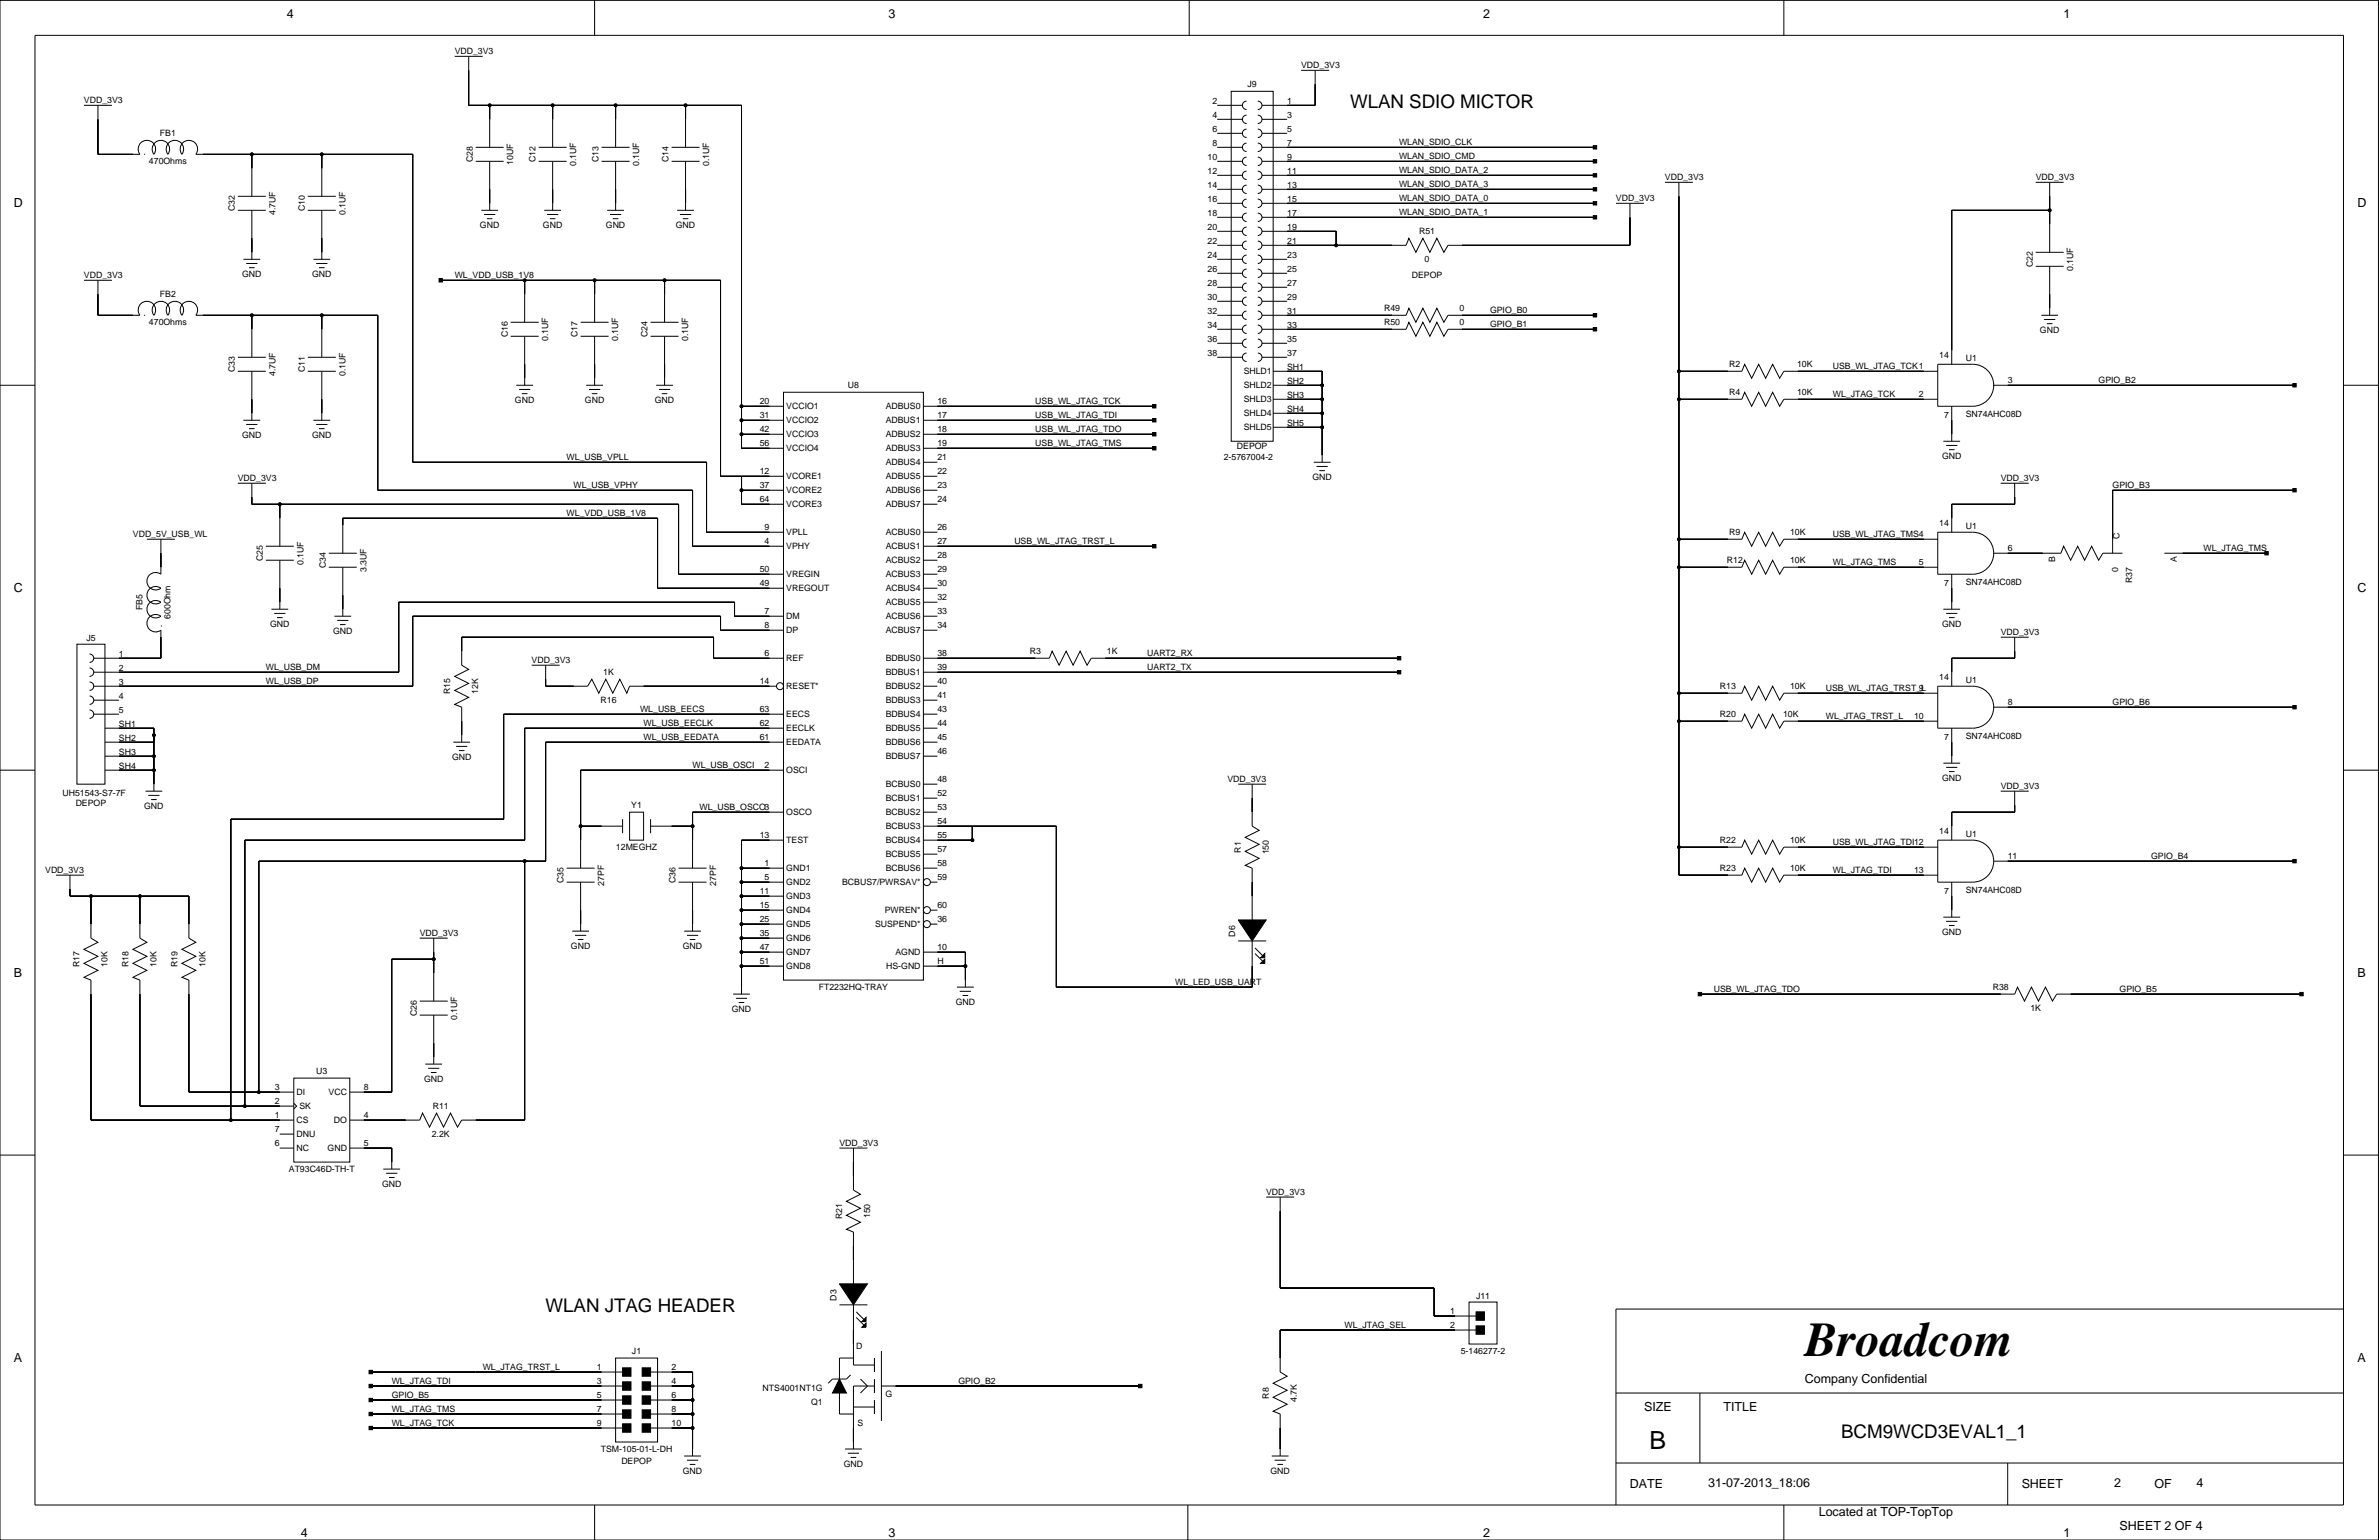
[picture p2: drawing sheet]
<svg xmlns="http://www.w3.org/2000/svg" width="432mm" height="279mm" viewBox="0 0 432 279" stroke-linecap="round" stroke-linejoin="round" font-family="sans-serif">
<defs><g id="words">
<text font-size="8.8" x="327.6" y="246.1">Broadcom</text>
<text font-size="4.5" x="299.4" y="263">B</text>
<g font-size="3.4">
<text x="245.1" y="19.6">WLAN SDIO MICTOR</text>
<text x="99" y="238">WLAN JTAG HEADER</text>
<text x="334.2" y="260.8">BCM9WCD3EVAL1_1</text>
</g>
<g font-size="2.3">
<text x="52.1" y="3.4">4</text>
<text x="161.3" y="3.4">3</text>
<text x="269.2" y="3.4">2</text>
<text x="374.6" y="3.4">1</text>
<text x="2.5" y="37.6">D</text>
<text x="427.9" y="37.6">D</text>
<text x="2.5" y="107.5">C</text>
<text x="427.9" y="107.5">C</text>
<text x="2.5" y="177.3">B</text>
<text x="427.9" y="177.3">B</text>
<text x="2.5" y="247.1">A</text>
<text x="327.6" y="250.9">Company Confidential</text>
<text x="427.9" y="247.1">A</text>
<text x="298.4" y="256">SIZE</text>
<text x="312.8" y="256">TITLE</text>
<text x="310.1" y="269.7">31-07-2013_18:06</text>
<text x="383.7" y="269.7">2</text>
<text x="398.7" y="269.7">4</text>
<text x="295.8" y="270">DATE</text>
<text x="330.1" y="275.1">Located at TOP-TopTop</text>
<text x="366.9" y="270">SHEET</text>
<text x="391.1" y="270">OF</text>
<text x="54.6" y="278.9">4</text>
<text x="161.3" y="278.9">3</text>
<text x="269.2" y="278.9">2</text>
<text x="374.6" y="278.9">1</text>
<text x="384.7" y="277.6">SHEET 2 OF 4</text>
</g>
<g font-size="1.6">
<text x="82.5" y="9.9">VDD_3V3</text>
<text x="226.4" y="15.8">J9</text>
<text x="236.2" y="12.4">VDD_3V3</text>
<text x="15.2" y="18.7">VDD_3V3</text>
<text x="220.1" y="23.9">6</text>
<text x="220.1" y="18.8">2</text>
<text x="220.1" y="21.4">4</text>
<text x="233.6" y="23.9">5</text>
<text x="233.6" y="21.4">3</text>
<text x="233.6" y="18.8">1</text>
<text x="27" y="29.7">470Ohms</text>
<text x="29" y="24.7">FB1</text>
<text x="85.8" y="29.4" transform="rotate(-90 85.8 29.4)">C28</text>
<text x="93.2" y="29.9" transform="rotate(-90 93.2 29.9)">10UF</text>
<text x="97.2" y="29.4" transform="rotate(-90 97.2 29.4)">C12</text>
<text x="108.7" y="29.4" transform="rotate(-90 108.7 29.4)">C13</text>
<text x="121.4" y="29.4" transform="rotate(-90 121.4 29.4)">C14</text>
<text x="219.2" y="29">10</text>
<text x="220.1" y="26.4">8</text>
<text x="233.6" y="29">9</text>
<text x="233.6" y="26.4">7</text>
<text x="253.9" y="28.9">WLAN_SDIO_CMD</text>
<text x="253.9" y="26.4">WLAN_SDIO_CLK</text>
<text x="104.6" y="30.2" transform="rotate(-90 104.6 30.2)">0.1UF</text>
<text x="116" y="30.2" transform="rotate(-90 116 30.2)">0.1UF</text>
<text x="128.7" y="30.2" transform="rotate(-90 128.7 30.2)">0.1UF</text>
<text x="219.2" y="34.1">14</text>
<text x="219.2" y="31.5">12</text>
<text x="233.6" y="34.1">13</text>
<text x="233.6" y="31.5">11</text>
<text x="253.9" y="31.4">WLAN_SDIO_DATA_2</text>
<text x="253.9" y="34">WLAN_SDIO_DATA_3</text>
<text x="302.2" y="32.7">VDD_3V3</text>
<text x="369.5" y="32.7">VDD_3V3</text>
<text x="42.6" y="38.3" transform="rotate(-90 42.6 38.3)">C32</text>
<text x="50" y="39" transform="rotate(-90 50 39)">4.7UF</text>
<text x="55.3" y="38.3" transform="rotate(-90 55.3 38.3)">C10</text>
<text x="62.7" y="39" transform="rotate(-90 62.7 39)">0.1UF</text>
<text x="87.1" y="41.4">GND</text>
<text x="98.5" y="41.4">GND</text>
<text x="110" y="41.4">GND</text>
<text x="122.7" y="41.4">GND</text>
<text x="219.2" y="41.7">20</text>
<text x="219.2" y="39.1">18</text>
<text x="219.2" y="36.6">16</text>
<text x="233.6" y="41.7">19</text>
<text x="233.6" y="39.1">17</text>
<text x="233.6" y="36.6">15</text>
<text x="253.9" y="36.5">WLAN_SDIO_DATA_0</text>
<text x="253.9" y="39.1">WLAN_SDIO_DATA_1</text>
<text x="293.3" y="36.5">VDD_3V3</text>
<text x="219.2" y="46.8">24</text>
<text x="219.2" y="44.2">22</text>
<text x="233.6" y="46.8">23</text>
<text x="233.6" y="44.2">21</text>
<text x="257.6" y="42.4">R51</text>
<text x="258.6" y="47.5">0</text>
<text x="15.2" y="50.5">VDD_3V3</text>
<text x="29" y="53.9">FB2</text>
<text x="44" y="50.3">GND</text>
<text x="56.6" y="50.3">GND</text>
<text x="82.5" y="50.5">WL_VDD_USB_1V8</text>
<text x="219.2" y="51.8">28</text>
<text x="219.2" y="49.3">26</text>
<text x="233.6" y="51.8">27</text>
<text x="233.6" y="49.3">25</text>
<text x="256.3" y="50.5">DEPOP</text>
<text x="368.9" y="48.5" transform="rotate(-90 368.9 48.5)">C22</text>
<text x="376.3" y="49.2" transform="rotate(-90 376.3 49.2)">0.1UF</text>
<text x="27" y="58.9">470Ohms</text>
<text x="219.2" y="59.5">34</text>
<text x="219.2" y="56.9">32</text>
<text x="219.2" y="54.4">30</text>
<text x="233.6" y="59.5">33</text>
<text x="233.6" y="56.9">31</text>
<text x="233.6" y="54.4">29</text>
<text x="251.2" y="58.9">R50</text>
<text x="251.2" y="56.4">R49</text>
<text x="264.9" y="58.9">0</text>
<text x="264.9" y="56.4">0</text>
<text x="270.4" y="59.4">GPIO_B1</text>
<text x="270.4" y="56.8">GPIO_B0</text>
<text x="92.1" y="61.2" transform="rotate(-90 92.1 61.2)">C16</text>
<text x="99.5" y="61.9" transform="rotate(-90 99.5 61.9)">0.1UF</text>
<text x="104.8" y="61.2" transform="rotate(-90 104.8 61.2)">C17</text>
<text x="112.2" y="61.9" transform="rotate(-90 112.2 61.9)">0.1UF</text>
<text x="117.5" y="61.2" transform="rotate(-90 117.5 61.2)">C24</text>
<text x="124.9" y="61.9" transform="rotate(-90 124.9 61.9)">0.1UF</text>
<text x="219.2" y="64.5">38</text>
<text x="219.2" y="62">36</text>
<text x="233.6" y="64.5">37</text>
<text x="233.6" y="62">35</text>
<text x="352" y="65">14</text>
<text x="356.8" y="65.5">U1</text>
<text x="370.3" y="60.5">GND</text>
<text x="42.6" y="67.5" transform="rotate(-90 42.6 67.5)">C33</text>
<text x="50" y="68.2" transform="rotate(-90 50 68.2)">4.7UF</text>
<text x="55.3" y="67.5" transform="rotate(-90 55.3 67.5)">C11</text>
<text x="62.7" y="68.2" transform="rotate(-90 62.7 68.2)">0.1UF</text>
<text x="153.9" y="70.4">U8</text>
<text x="225.7" y="70.4">SHLD2</text>
<text x="225.7" y="67.8">SHLD1</text>
<text x="233.6" y="67.1">SH1</text>
<text x="233.6" y="69.6">SH2</text>
<text x="313.9" y="66.6">R2</text>
<text x="313.9" y="71.6">R4</text>
<text x="326.2" y="66.6">10K</text>
<text x="326.2" y="71.6">10K</text>
<text x="332.7" y="67">USB_WL_JTAG_TCK1</text>
<text x="364.4" y="69.5">3</text>
<text x="380.9" y="69.5">GPIO_B2</text>
<text x="93.5" y="73.2">GND</text>
<text x="106.2" y="73.2">GND</text>
<text x="118.9" y="73.2">GND</text>
<text x="137.9" y="73.3">20</text>
<text x="137.9" y="75.9">31</text>
<text x="142.7" y="76.7">VCCIO2</text>
<text x="142.7" y="74.2">VCCIO1</text>
<text x="160.8" y="76.7">ADBUS1</text>
<text x="160.8" y="74.2">ADBUS0</text>
<text x="170.1" y="73.3">16</text>
<text x="170.1" y="75.9">17</text>
<text x="187.9" y="73.3">USB_WL_JTAG_TCK</text>
<text x="187.9" y="75.9">USB_WL_JTAG_TDI</text>
<text x="225.7" y="78">SHLD5</text>
<text x="225.7" y="72.9">SHLD3</text>
<text x="225.7" y="75.5">SHLD4</text>
<text x="233.6" y="74.7">SH4</text>
<text x="233.6" y="72.1">SH3</text>
<text x="233.6" y="77.2">SH5</text>
<text x="332.7" y="72.1">WL_JTAG_TCK</text>
<text x="348.3" y="72.1">2</text>
<text x="352.9" y="75.9">7</text>
<text x="356.8" y="75.7">SN74AHC08D</text>
<text x="44" y="79.5">GND</text>
<text x="56.6" y="79.5">GND</text>
<text x="102.8" y="83.5">WL_USB_VPLL</text>
<text x="137.9" y="78.4">42</text>
<text x="137.9" y="81">56</text>
<text x="142.7" y="81.8">VCCIO4</text>
<text x="142.7" y="79.3">VCCIO3</text>
<text x="160.8" y="81.8">ADBUS3</text>
<text x="160.8" y="79.3">ADBUS2</text>
<text x="170.1" y="78.4">18</text>
<text x="170.1" y="81">19</text>
<text x="170.1" y="83.5">21</text>
<text x="187.9" y="81">USB_WL_JTAG_TMS</text>
<text x="187.9" y="78.4">USB_WL_JTAG_TDO</text>
<text x="222.1" y="83.5">2-5767004-2</text>
<text x="224.5" y="81.5">DEPOP</text>
<text x="352.5" y="83.3">GND</text>
<text x="43.2" y="87.3">VDD_3V3</text>
<text x="104.1" y="88.6">WL_USB_VPHY</text>
<text x="137.9" y="86">12</text>
<text x="137.9" y="88.6">37</text>
<text x="142.7" y="89.4">VCORE2</text>
<text x="142.7" y="86.9">VCORE1</text>
<text x="160.8" y="89.4">ADBUS6</text>
<text x="160.8" y="86.9">ADBUS5</text>
<text x="160.8" y="84.3">ADBUS4</text>
<text x="170.1" y="86">22</text>
<text x="170.1" y="88.6">23</text>
<text x="238.2" y="87.1">GND</text>
<text x="363.1" y="87.3">VDD_3V3</text>
<text x="383.5" y="88.6">GPIO_B3</text>
<text x="102.8" y="93.7">WL_VDD_USB_1V8</text>
<text x="137.9" y="91.1">64</text>
<text x="142.7" y="92">VCORE3</text>
<text x="160.8" y="92">ADBUS7</text>
<text x="170.1" y="91.1">24</text>
<text x="352" y="95.4">14</text>
<text x="24.1" y="97.5">VDD_5V_USB_WL</text>
<text x="47.7" y="101.8" transform="rotate(-90 47.7 101.8)">C25</text>
<text x="138.8" y="96.2">9</text>
<text x="138.8" y="98.7">4</text>
<text x="142.7" y="99.6">VPHY</text>
<text x="142.7" y="97">VPLL</text>
<text x="160.8" y="99.6">ACBUS1</text>
<text x="160.8" y="97">ACBUS0</text>
<text x="170.1" y="96.2">26</text>
<text x="170.1" y="98.7">27</text>
<text x="170.1" y="101.3">28</text>
<text x="184.1" y="98.7">USB_WL_JTAG_TRST_L</text>
<text x="313.9" y="97">R9</text>
<text x="324.9" y="97">10K</text>
<text x="332.7" y="97.5">USB_WL_JTAG_TMS4</text>
<text x="356.8" y="96">U1</text>
<text x="364.4" y="100">6</text>
<text x="373" y="101.9" transform="rotate(-90 373 101.9)">B</text>
<text x="384.7" y="97.8" transform="rotate(-90 384.7 97.8)">C</text>
<text x="395.1" y="101.9" transform="rotate(-90 395.1 101.9)">A</text>
<text x="400" y="100">WL_JTAG_TMS</text>
<text x="55.1" y="102.5" transform="rotate(-90 55.1 102.5)">0.1UF</text>
<text x="59.1" y="103.1" transform="rotate(-90 59.1 103.1)">C34</text>
<text x="66.5" y="103.8" transform="rotate(-90 66.5 103.8)">3.3UF</text>
<text x="137.9" y="106.4">49</text>
<text x="137.9" y="103.8">50</text>
<text x="142.7" y="104.7">VREGIN</text>
<text x="142.7" y="107.2">VREGOUT</text>
<text x="160.8" y="107.2">ACBUS4</text>
<text x="160.8" y="104.7">ACBUS3</text>
<text x="160.8" y="102.1">ACBUS2</text>
<text x="170.1" y="103.8">29</text>
<text x="170.1" y="106.4">30</text>
<text x="313.4" y="102.1">R12</text>
<text x="324.9" y="102.1">10K</text>
<text x="332.7" y="102.5">WL_JTAG_TMS</text>
<text x="348.3" y="102.5">5</text>
<text x="352.9" y="106.4">7</text>
<text x="356.8" y="106.2">SN74AHC08D</text>
<text x="384.4" y="103.8" transform="rotate(-90 384.4 103.8)">0</text>
<text x="387" y="105.8" transform="rotate(-90 387 105.8)">R37</text>
<text x="25.9" y="110.7" transform="rotate(-90 25.9 110.7)">FB5</text>
<text x="30.9" y="112.3" transform="rotate(-90 30.9 112.3)">600Ohm</text>
<text x="49" y="113.8">GND</text>
<text x="138.8" y="111.4">7</text>
<text x="138.8" y="114">8</text>
<text x="142.7" y="112.3">DM</text>
<text x="160.8" y="112.3">ACBUS6</text>
<text x="160.8" y="109.7">ACBUS5</text>
<text x="170.1" y="108.9">32</text>
<text x="170.1" y="111.4">33</text>
<text x="170.1" y="114">34</text>
<text x="352.5" y="113.8">GND</text>
<text x="15.7" y="116.3">J5</text>
<text x="21.6" y="119.1">1</text>
<text x="60.5" y="115.1">GND</text>
<text x="138.8" y="119.1">6</text>
<text x="142.7" y="119.9">REF</text>
<text x="142.7" y="114.8">DP</text>
<text x="160.8" y="114.8">ACBUS7</text>
<text x="160.8" y="119.9">BDBUS0</text>
<text x="170.1" y="119.1">38</text>
<text x="186.9" y="118.6">R3</text>
<text x="200.9" y="118.6">1K</text>
<text x="208.2" y="119.1">UART2_RX</text>
<text x="363.1" y="115.2">VDD_3V3</text>
<text x="21.6" y="124.2">3</text>
<text x="21.6" y="121.7">2</text>
<text x="48.2" y="121.6">WL_USB_DM</text>
<text x="48.2" y="124.1">WL_USB_DP</text>
<text x="81.7" y="125.9" transform="rotate(-90 81.7 125.9)">R15</text>
<text x="86.8" y="125.9" transform="rotate(-90 86.8 125.9)">12K</text>
<text x="96.5" y="120.3">VDD_3V3</text>
<text x="109.5" y="122.4">1K</text>
<text x="137.9" y="124.1">14</text>
<text x="142.7" y="125">RESET*</text>
<text x="160.8" y="125">BDBUS2</text>
<text x="160.8" y="122.4">BDBUS1</text>
<text x="170.1" y="121.6">39</text>
<text x="170.1" y="124.1">40</text>
<text x="208.2" y="121.6">UART2_TX</text>
<text x="312.2" y="125">R13</text>
<text x="324.9" y="125">10K</text>
<text x="331.4" y="125.4">USB_WL_JTAG_TRST_L</text>
<text x="348.3" y="125.4">9</text>
<text x="352" y="123.4">14</text>
<text x="356.8" y="124">U1</text>
<text x="21.6" y="131.8">SH1</text>
<text x="21.6" y="129.3">5</text>
<text x="21.6" y="126.7">4</text>
<text x="109" y="127.5">R16</text>
<text x="116.2" y="129.2">WL_USB_EECS</text>
<text x="116.8" y="131.8">WL_USB_EECLK</text>
<text x="137.9" y="131.8">62</text>
<text x="137.9" y="129.2">63</text>
<text x="142.7" y="130">EECS</text>
<text x="160.8" y="130">BDBUS4</text>
<text x="160.8" y="127.5">BDBUS3</text>
<text x="170.1" y="126.7">41</text>
<text x="170.1" y="129.2">43</text>
<text x="170.1" y="131.8">44</text>
<text x="312.2" y="130">R20</text>
<text x="323.6" y="130">10K</text>
<text x="331.4" y="130.5">WL_JTAG_TRST_L</text>
<text x="347.4" y="130.5">10</text>
<text x="364.4" y="127.9">8</text>
<text x="383.5" y="127.9">GPIO_B6</text>
<text x="21.6" y="136.9">SH3</text>
<text x="21.6" y="134.4">SH2</text>
<text x="82" y="137.9">GND</text>
<text x="116.8" y="134.3">WL_USB_EEDATA</text>
<text x="137.9" y="134.3">61</text>
<text x="142.7" y="132.6">EECLK</text>
<text x="142.7" y="135.1">EEDATA</text>
<text x="160.8" y="137.7">BDBUS7</text>
<text x="160.8" y="135.1">BDBUS6</text>
<text x="160.8" y="132.6">BDBUS5</text>
<text x="170.1" y="134.3">45</text>
<text x="170.1" y="136.8">46</text>
<text x="352.9" y="134.3">7</text>
<text x="356.8" y="134.1">SN74AHC08D</text>
<text x="21.6" y="139.4">SH4</text>
<text x="125.7" y="139.4">WL_USB_OSCI</text>
<text x="138.8" y="139.4">2</text>
<text x="142.7" y="140.2">OSCI</text>
<text x="160.8" y="142.7">BCBUS0</text>
<text x="170.1" y="141.9">48</text>
<text x="222.8" y="141.9">VDD_3V3</text>
<text x="352.5" y="141.7">GND</text>
<text x="363.1" y="143.2">VDD_3V3</text>
<text x="11.3" y="144.4">UH51543-S7-7F</text>
<text x="13.7" y="146.2">DEPOP</text>
<text x="26.2" y="146.8">GND</text>
<text x="114.6" y="146.6">Y1</text>
<text x="127" y="147">WL_USB_OSCO3</text>
<text x="142.7" y="147.8">OSCO</text>
<text x="160.8" y="147.8">BCBUS2</text>
<text x="160.8" y="145.3">BCBUS1</text>
<text x="170.1" y="144.4">52</text>
<text x="170.1" y="147">53</text>
<text x="170.1" y="149.5">54</text>
<text x="111.8" y="154.2">12MEGHZ</text>
<text x="137.9" y="152.1">13</text>
<text x="142.7" y="152.9">TEST</text>
<text x="160.8" y="155.4">BCBUS5</text>
<text x="160.8" y="152.9">BCBUS4</text>
<text x="160.8" y="150.4">BCBUS3</text>
<text x="170.1" y="152.1">55</text>
<text x="170.1" y="154.6">57</text>
<text x="225.2" y="154.7" transform="rotate(-90 225.2 154.7)">R1</text>
<text x="230.3" y="155" transform="rotate(-90 230.3 155)">150</text>
<text x="312.2" y="152.9">R22</text>
<text x="324.9" y="152.9">10K</text>
<text x="332.7" y="153.3">USB_WL_JTAG_TDI12</text>
<text x="352" y="151.3">14</text>
<text x="356.8" y="151.9">U1</text>
<text x="364.4" y="155.9">11</text>
<text x="390.4" y="155.9">GPIO_B4</text>
<text x="8.2" y="158.4">VDD_3V3</text>
<text x="102.3" y="160.2" transform="rotate(-90 102.3 160.2)">C35</text>
<text x="109.7" y="160.7" transform="rotate(-90 109.7 160.7)">27PF</text>
<text x="122.6" y="160.2" transform="rotate(-90 122.6 160.2)">C36</text>
<text x="130" y="160.7" transform="rotate(-90 130 160.7)">27PF</text>
<text x="138.8" y="157.1">1</text>
<text x="138.8" y="159.7">5</text>
<text x="142.7" y="160.5">GND2</text>
<text x="142.7" y="158">GND1</text>
<text x="152.9" y="160.5">BCBUS7/PWRSAV*</text>
<text x="160.8" y="158">BCBUS6</text>
<text x="170.1" y="157.1">58</text>
<text x="170.1" y="159.7">59</text>
<text x="312.2" y="158">R23</text>
<text x="324.9" y="158">10K</text>
<text x="332.7" y="158.4">WL_JTAG_TDI</text>
<text x="347.4" y="158.4">13</text>
<text x="137.9" y="162.2">11</text>
<text x="137.9" y="164.8">15</text>
<text x="137.9" y="167.3">25</text>
<text x="142.7" y="165.6">GND4</text>
<text x="142.7" y="163.1">GND3</text>
<text x="160.6" y="165.6">PWREN*</text>
<text x="170.1" y="164.8">60</text>
<text x="170.1" y="167.3">36</text>
<text x="352.9" y="162.2">7</text>
<text x="356.8" y="162">SN74AHC08D</text>
<text x="76.2" y="169.8">VDD_3V3</text>
<text x="103.6" y="172.2">GND</text>
<text x="123.9" y="172.2">GND</text>
<text x="137.9" y="169.8">35</text>
<text x="137.9" y="172.4">47</text>
<text x="142.7" y="173.2">GND7</text>
<text x="142.7" y="170.7">GND6</text>
<text x="142.7" y="168.1">GND5</text>
<text x="158.8" y="168.1">SUSPEND*</text>
<text x="162.5" y="173.2">AGND</text>
<text x="170.1" y="172.4">10</text>
<text x="224.2" y="169.9" transform="rotate(-90 224.2 169.9)">D6</text>
<text x="352.5" y="169.7">GND</text>
<text x="14.4" y="175.5" transform="rotate(-90 14.4 175.5)">R17</text>
<text x="19.5" y="175.4" transform="rotate(-90 19.5 175.4)">10K</text>
<text x="23.3" y="175.5" transform="rotate(-90 23.3 175.5)">R18</text>
<text x="28.4" y="175.4" transform="rotate(-90 28.4 175.4)">10K</text>
<text x="32.2" y="175.5" transform="rotate(-90 32.2 175.5)">R19</text>
<text x="37.3" y="175.4" transform="rotate(-90 37.3 175.4)">10K</text>
<text x="137.9" y="174.9">51</text>
<text x="142.7" y="175.8">GND8</text>
<text x="148.6" y="179.6">FT2232HQ-TRAY</text>
<text x="160.9" y="175.8">HS-GND</text>
<text x="170.1" y="174.9">H</text>
<text x="213.3" y="178.7">WL_LED_USB_UART</text>
<text x="311.1" y="180">USB_WL_JTAG_TDO</text>
<text x="361.7" y="179.6">R38</text>
<text x="384.7" y="180">GPIO_B5</text>
<text x="75.6" y="184.4" transform="rotate(-90 75.6 184.4)">C26</text>
<text x="83" y="185.1" transform="rotate(-90 83 185.1)">0.1UF</text>
<text x="132.8" y="183.6">GND</text>
<text x="173.5" y="182.4">GND</text>
<text x="368.5" y="183.4">1K</text>
<text x="49.9" y="197.8">3</text>
<text x="57.4" y="194.8">U3</text>
<text x="66" y="197.8">8</text>
<text x="77" y="196.3">GND</text>
<text x="49.9" y="200.3">2</text>
<text x="49.9" y="202.9">1</text>
<text x="53.8" y="203.7">CS</text>
<text x="53.8" y="198.6">DI</text>
<text x="54.3" y="201.2">SK</text>
<text x="59.6" y="198.6">VCC</text>
<text x="60.6" y="203.7">DO</text>
<text x="66" y="202.9">4</text>
<text x="78.5" y="201.2">R11</text>
<text x="49.9" y="207.9">6</text>
<text x="49.9" y="205.4">7</text>
<text x="53.8" y="206.2">DNU</text>
<text x="53.8" y="208.8">NC</text>
<text x="59.5" y="208.8">GND</text>
<text x="66" y="207.9">5</text>
<text x="78.4" y="206.2">2.2K</text>
<text x="152.4" y="207.9">VDD_3V3</text>
<text x="52.4" y="212.6">AT93C46D-TH-T</text>
<text x="69.3" y="215.4">GND</text>
<text x="152.8" y="221.2" transform="rotate(-90 152.8 221.2)">R21</text>
<text x="157.9" y="221" transform="rotate(-90 157.9 221)">150</text>
<text x="229.8" y="216.8">VDD_3V3</text>
<text x="151.8" y="236" transform="rotate(-90 151.8 236)">D3</text>
<text x="263.2" y="238.5">1</text>
<text x="267.9" y="235.7">J11</text>
<text x="114.7" y="245.6">J1</text>
<text x="155.4" y="244.8">D</text>
<text x="244.1" y="240.9">WL_JTAG_SEL</text>
<text x="263.2" y="241">2</text>
<text x="265.1" y="245.6">5-146277-2</text>
<text x="71.1" y="251.1">WL_JTAG_TDI</text>
<text x="87.6" y="248.6">WL_JTAG_TRST_L</text>
<text x="108.3" y="251.2">3</text>
<text x="108.3" y="248.6">1</text>
<text x="121.9" y="248.6">2</text>
<text x="121.9" y="251.2">4</text>
<text x="174" y="251.1">GPIO_B2</text>
<text x="71.1" y="256.2">WL_JTAG_TMS</text>
<text x="71.1" y="253.6">GPIO_B5</text>
<text x="108.3" y="256.3">7</text>
<text x="108.3" y="253.7">5</text>
<text x="121.9" y="256.3">8</text>
<text x="121.9" y="253.7">6</text>
<text x="138.4" y="252.4">NTS4001NT1G</text>
<text x="147.2" y="255">Q1</text>
<text x="160.7" y="253.5">G</text>
<text x="230.3" y="253.7" transform="rotate(-90 230.3 253.7)">R8</text>
<text x="235.4" y="254.4" transform="rotate(-90 235.4 254.4)">4.7K</text>
<text x="71.1" y="258.7">WL_JTAG_TCK</text>
<text x="108.3" y="258.8">9</text>
<text x="109" y="263.4">TSM-105-01-L-DH</text>
<text x="121.9" y="258.8">10</text>
<text x="155.6" y="258.8">S</text>
<text x="112.8" y="265.6">DEPOP</text>
<text x="123.9" y="267.4">GND</text>
<text x="153.1" y="266.2">GND</text>
<text x="230.6" y="267.4">GND</text>
</g>
</g></defs>
<g fill="none" stroke="#000" stroke-width=".18">
<path d="M0 .1h431.7v279.3h-431.7zM6.3 6.4h419.1v266.7h-419.1zM15.2 19.1h5.1M17.8 19.1v8.9h7.6a1.59 1.59 0 0 1 .2-2.1 1.59 1.59 0 0 1 2.1 0 1.59 1.59 0 0 1 .2 2.1 1.59 1.59 0 0 1 .2-2.1 1.59 1.59 0 0 1 2.2 0 1.59 1.59 0 0 1 .2 2.1 1.59 1.59 0 0 1 .2-2.1 1.59 1.59 0 0 1 2.1 0 1.59 1.59 0 0 1 .2 2.1M82.5 10.2h5.1M85.1 10.2v8.9h49.5v62.2h7.6M88.9 19.1v7.6M100.3 19.1v7.6M107.9 .1v6.3M111.7 19.1v7.6M124.4 19.1v7.6M215.9 .1v6.3"/>
<path d="M220.9 19.1h4.6M223.5 16.6h7.6v63.5h-7.6zM226.3 18.3a.76 .76 0 0 0-.8 .8 .76 .76 0 0 0 .8 .8M228.3 18.3a.76 .76 0 0 1 .8 .8 .76 .76 0 0 1-.8 .8M236.2 12.8h5M238.7 12.8v6.3h-9.6M323.8 .1v6.3M26.2 28h.1M33 28a1.59 1.59 0 0 1 .2-2.1 1.59 1.59 0 0 1 2.2 0 1.59 1.59 0 0 1 .1 2.1h39.4v55.9h53.3v12.7h14M43.2 38.2h5M43.2 35.6h5M45.7 28v7.6"/>
<path d="M45.7 38.2v8.8M55.9 38.2h5M55.9 35.6h5M58.4 28v7.6M58.4 38.2v8.8M86.3 29.3h5.1M86.3 26.7h5.1M87.4 38.2h3M87.9 38.9h2M88.4 39.7h1M88.9 29.3v8.9M97.8 29.3h5"/>
<path d="M97.8 26.7h5M98.8 38.2h3M99.3 38.9h2M99.8 39.7h1M100.3 29.3v8.9M109.2 29.3h5.1M109.2 26.7h5.1M110.2 38.2h3.1M110.7 38.9h2.1M111.2 39.7h1M111.7 29.3v8.9M121.9 29.3h5.1"/>
<path d="M121.9 26.7h5.1M122.9 38.2h3.1M123.4 38.9h2M123.9 39.7h1M124.4 29.3v8.9M220.9 29.3h4.6M220.9 26.7h4.6M220.9 21.6h4.6M220.9 24.2h4.6M220.9 31.8h4.6M220.9 34.3h4.6M220.9 36.9h4.6"/>
<path d="M220.9 39.4h4.6M226.3 38.7a.76 .76 0 0 0-.8 .7 .76 .76 0 0 0 .8 .8M226.3 36.1a.76 .76 0 0 0-.8 .8 .76 .76 0 0 0 .8 .7M226.3 33.6a.76 .76 0 0 0-.8 .7 .76 .76 0 0 0 .8 .8M226.3 31a.76 .76 0 0 0-.8 .8 .76 .76 0 0 0 .8 .8M226.3 28.5a.76 .76 0 0 0-.8 .8 .76 .76 0 0 0 .8 .7M226.3 26a.76 .76 0 0 0-.8 .7 .76 .76 0 0 0 .8 .8M226.3 23.4a.76 .76 0 0 0-.8 .8 .76 .76 0 0 0 .8 .7M226.3 20.9a.76 .76 0 0 0-.8 .7 .76 .76 0 0 0 .8 .8M228.3 38.7a.76 .76 0 0 1 .8 .7 .76 .76 0 0 1-.8 .8M228.3 36.1a.76 .76 0 0 1 .8 .8 .76 .76 0 0 1-.8 .7M228.3 33.6a.76 .76 0 0 1 .8 .7 .76 .76 0 0 1-.8 .8"/>
<path d="M228.3 31a.76 .76 0 0 1 .8 .8 .76 .76 0 0 1-.8 .8M228.3 28.5a.76 .76 0 0 1 .8 .8 .76 .76 0 0 1-.8 .7M228.3 26a.76 .76 0 0 1 .8 .7 .76 .76 0 0 1-.8 .8M228.3 23.4a.76 .76 0 0 1 .8 .8 .76 .76 0 0 1-.8 .7M228.3 20.9a.76 .76 0 0 1 .8 .7 .76 .76 0 0 1-.8 .8M229.1 29.3h60.4M229.1 26.7h60.4M229.1 21.6h4.5M229.1 24.2h4.5M229.1 31.8h60.4M229.1 34.3h60.4M229.1 36.9h60.4"/>
<path d="M229.1 39.4h60.4M293.3 36.9h5.1M295.8 36.9v7.6h-33l-.7 1.3-1.3-2.6-1.3 2.6-1.2-2.6-1.3 2.6-1.3-2.6-.5 1.3h-26.1M302.2 33.1h5.1M304.7 33.1v125.7h11.5l.5-1.3 1.2 2.5 1.3-2.5 1.3 2.5 1.2-2.5 1.3 2.5 .8-1.2h27.9M369.5 33.1h5.1M372 38.2h-17.8v27.9M372 33.1v12.7M15.2 50.9h5.1M17.8 50.9v6.3h7.6a1.59 1.59 0 0 1 .2-2.1 1.59 1.59 0 0 1 2.1 0 1.59 1.59 0 0 1 .2 2.1 1.59 1.59 0 0 1 .2-2.1 1.59 1.59 0 0 1 2.2 0 1.59 1.59 0 0 1 .2 2.1 1.59 1.59 0 0 1 .2-2.1 1.59 1.59 0 0 1 2.1 0 1.59 1.59 0 0 1 .2 2.1M26.2 57.2h.1M33 57.2a1.59 1.59 0 0 1 .2-2.1 1.59 1.59 0 0 1 2.2 0 1.59 1.59 0 0 1 .1 2.1h33.1v31.7h57.1v10.2h16.5"/>
<path d="M44.2 47h3M44.7 47.8h2M45.2 48.6h1M45.7 57.2v7.6M56.9 47h3M57.4 47.8h2M57.9 48.6h1M58.4 57.2v7.6M80 50.9h50.8v35.5h11.4M92.7 58.5h5.1M95.2 50.9v7.6M105.4 58.5h5.1"/>
<path d="M107.9 50.9v7.6M118.1 58.5h5.1M120.6 50.9v7.6M220.9 47h4.6M220.9 57.2h4.6M220.9 42h4.6M220.9 44.5h4.6M220.9 49.6h4.6M220.9 52.1h4.6M220.9 54.7h4.6M220.9 59.7h4.6M226.3 59a.76 .76 0 0 0-.8 .7 .76 .76 0 0 0 .8 .8"/>
<path d="M226.3 56.4a.76 .76 0 0 0-.8 .8 .76 .76 0 0 0 .8 .8M226.3 53.9a.76 .76 0 0 0-.8 .8 .76 .76 0 0 0 .8 .7M226.3 51.4a.76 .76 0 0 0-.8 .7 .76 .76 0 0 0 .8 .8M226.3 48.8a.76 .76 0 0 0-.8 .8 .76 .76 0 0 0 .8 .7M226.3 46.3a.76 .76 0 0 0-.8 .7 .76 .76 0 0 0 .8 .8M226.3 43.7a.76 .76 0 0 0-.8 .8 .76 .76 0 0 0 .8 .8M226.3 41.2a.76 .76 0 0 0-.8 .8 .76 .76 0 0 0 .8 .7M228.3 59a.76 .76 0 0 1 .8 .7 .76 .76 0 0 1-.8 .8M228.3 56.4a.76 .76 0 0 1 .8 .8 .76 .76 0 0 1-.8 .8M228.3 53.9a.76 .76 0 0 1 .8 .8 .76 .76 0 0 1-.8 .7M228.3 51.4a.76 .76 0 0 1 .8 .7 .76 .76 0 0 1-.8 .8M228.3 48.8a.76 .76 0 0 1 .8 .8 .76 .76 0 0 1-.8 .7"/>
<path d="M228.3 46.3a.76 .76 0 0 1 .8 .7 .76 .76 0 0 1-.8 .8M228.3 43.7a.76 .76 0 0 1 .8 .8 .76 .76 0 0 1-.8 .8M228.3 41.2a.76 .76 0 0 1 .8 .8 .76 .76 0 0 1-.8 .7M229.1 59.7h26.1l.5-1.2 1.3 2.5 1.3-2.5 1.2 2.5 1.3-2.5 1.3 2.5 .7-1.3h26.7M229.1 57.2h26.1l.5-1.3 1.3 2.6 1.3-2.6 1.2 2.6 1.3-2.6 1.3 2.6 .7-1.3h26.7M229.1 47h4.5M229.1 42h13.4v2.5M229.1 49.6h4.5M229.1 52.1h4.5M229.1 54.7h4.5M369.5 48.3h5.1M369.5 45.8h5.1"/>
<path d="M370.5 57.2h3M371 58h2M371.5 58.7h1M372 48.3v8.9M0 69.9h6.3M43.2 67.4h5M43.2 64.8h5M44.2 76.2h3M44.7 77h2M45.2 77.8h1M45.7 67.4v8.8M55.9 67.4h5"/>
<path d="M55.9 64.8h5M56.9 76.2h3M57.4 77h2M57.9 77.8h1M58.4 67.4v8.8M92.7 61h5.1M93.7 69.9h3.1M94.2 70.7h2M94.7 71.4h1M95.2 61v8.9M105.4 61h5.1M106.4 69.9h3"/>
<path d="M106.9 70.7h2M107.4 71.4h1M107.9 61v8.9M118.1 61h5.1M119.1 69.9h3M119.6 70.7h2M120.1 71.4h1M120.6 61v8.9M134.6 78.8h7.6M134.6 76.2h7.6M134.6 73.7h7.6M142.2 71.2h25.4v106.6h-25.4z"/>
<path d="M167.6 78.8h41.9M167.6 76.2h41.9M167.6 73.7h41.9M220.9 64.8h4.6M220.9 62.3h4.6M226.3 64.1a.76 .76 0 0 0-.8 .7 .76 .76 0 0 0 .8 .8M226.3 61.5a.76 .76 0 0 0-.8 .8 .76 .76 0 0 0 .8 .7M228.3 64.1a.76 .76 0 0 1 .8 .7 .76 .76 0 0 1-.8 .8M228.3 61.5a.76 .76 0 0 1 .8 .8 .76 .76 0 0 1-.8 .7M229.1 64.8h4.5M229.1 62.3h4.5M231.1 69.9h8.9"/>
<path d="M231.1 67.4h8.9v16.5M231.1 72.4h8.9M231.1 77.5h8.9M231.1 75h8.9M304.7 67.4h11.5l.5-1.3 1.2 2.5 1.3-2.5 1.3 2.5 1.2-2.5 1.3 2.5 .8-1.2h27.9M304.7 72.4h11.5l.5-1.2 1.2 2.5 1.3-2.5 1.3 2.5 1.2-2.5 1.3 2.5 .8-1.3h27.9M351.7 66.1h6.4a3.8 3.8 0 0 1 3.8 3.8 3.8 3.8 0 0 1-3.8 3.8h-6.4zM354.2 73.7v6.4M361.9 69.9h54.6M370.8 73.7h.1M372 73.7h.1M425.4 69.9h6.3"/>
<path d="M26.7 97.8h5M29.2 97.8v6.4a1.59 1.59 0 0 0-2.1 .2 1.59 1.59 0 0 0 0 2.1 1.59 1.59 0 0 0 2.1 .2 1.59 1.59 0 0 0-2.1 .2 1.59 1.59 0 0 0 0 2.2 1.59 1.59 0 0 0 2.1 .2 1.59 1.59 0 0 0-2.1 .2 1.59 1.59 0 0 0 0 2.1 1.59 1.59 0 0 0 2.1 .2 1.59 1.59 0 0 0-2.1 .2 1.59 1.59 0 0 0 0 2.1 1.59 1.59 0 0 0 2.1 .2v5.1h-12.2M43.2 87.7h5M45.7 87.7v3.8h77.5v12.7h19M48.2 99.1h5.1M50.8 91.5v7.6M134.6 86.4v5.1h7.6M134.6 88.9h7.6M167.6 99.1h41.9M167.6 96.6h2.5M167.6 91.5h2.5M167.6 88.9h2.5"/>
<path d="M167.6 86.4h2.5M167.6 81.3h41.9M167.6 83.9h2.5M238.5 83.9h3M239 84.6h2M239.5 85.4h1M304.7 97.8h11.5l.5-1.2 1.2 2.5 1.3-2.5 1.3 2.5 1.2-2.5 1.3 2.5 .8-1.3h27.9M351.7 96.6h6.4a3.8 3.8 0 0 1 3.8 3.8 3.8 3.8 0 0 1-3.8 3.8h-6.4zM352.7 80.1h3.1M353.2 80.8h2.1M353.7 81.6h1.1M363.1 87.7h5.1"/>
<path d="M365.7 87.7v3.8h-11.5v5.1M416.5 88.9h-33v11.5M14 116.9h5v25.4h-5zM16.3 118.7a.76 .76 0 0 1 .7 .7 .76 .76 0 0 1-.7 .8M29.2 113.6h.1M48.2 101.6h5.1M49.3 110.5h3M49.8 111.3h2M50.3 112.1h1M50.8 101.6v8.9M59.7 102.9h5.1M59.7 100.4h5.1"/>
<path d="M60.7 111.8h3M61.2 112.6h2M61.7 113.3h1M62.2 100.4v-6.4h57.2v12.7h22.8M62.2 102.9v8.9M142.2 119.4h-12.7v-3.8h-45.7v5.1l1.3 .7-2.6 1.3 2.6 1.3-2.6 1.3 2.6 1.2-2.6 1.3 1.3 .5v6.4M142.2 114.3h-11.4v-2.5h-55.9v12.7h-57.9M142.2 111.8h-8.9v-2.5h-60.9v12.7h-55.4M167.6 119.4h22.9l.5-1.3 1.2 2.6 1.3-2.6 1.3 2.6 1.2-2.6 1.3 2.6 .8-1.3h55.8M167.6 104.2h2.5M167.6 106.7h2.5M167.6 114.3h2.5"/>
<path d="M167.6 111.8h2.5M167.6 109.3h2.5M167.6 101.6h2.5M304.7 102.9h11.5l.5-1.3 1.2 2.6 1.3-2.6 1.3 2.6 1.2-2.6 1.3 2.6 .8-1.3h27.9M352.7 110.5h3.1M353.2 111.3h2.1M353.7 112.1h1.1M354.2 104.2v6.3M361.9 100.4h12.2l.5-1.3 1.2 2.5 1.3-2.5 1.3 2.5 1.2-2.5 1.3 2.5 .8-1.2h3.5M363.1 115.6h5.1M365.7 115.6v3.8h-11.5v5.1M370.8 104.2h.1"/>
<path d="M372 104.2h.1M392.8 100.4h18.6M0 139.7h6.3M16.3 128.8a.76 .76 0 0 1 .7 .8 .76 .76 0 0 1-.7 .7M16.3 126.3a.76 .76 0 0 1 .7 .7 .76 .76 0 0 1-.7 .8M16.3 123.7a.76 .76 0 0 1 .7 .8 .76 .76 0 0 1-.7 .8M16.3 121.2a.76 .76 0 0 1 .7 .8 .76 .76 0 0 1-.7 .7M17 129.6h4.6M17 127h4.6M19 132.1h8.9v11.4M19 134.7h8.9M19 139.7h8.9"/>
<path d="M19 137.2h8.9M82.3 134.7h3M82.8 135.4h2M83.3 136.2h1M96.5 120.7h5.1M99 120.7v3.8h7.7l.7-1.3 1.3 2.6 1.3-2.6 1.2 2.6 1.3-2.6 1.3 2.6 .5-1.3h26.6M142.2 129.6h-50.8v19h-49.5v54.6M142.2 132.1h-47v20.3h-50.8v48.3M142.2 134.7h-43.2v21.5h-52v41.9M142.2 139.7h-36.8v17.8M167.6 124.5h2.5M167.6 129.6h2.5"/>
<path d="M167.6 132.1h2.5M167.6 134.7h2.5M167.6 137.2h2.5M167.6 127h2.5M167.6 122h86.3M304.7 125.8h11.5l.5-1.3 1.2 2.5 1.3-2.5 1.3 2.5 1.2-2.5 1.3 2.5 .8-1.2h27.9M304.7 130.8h11.5l.5-1.2 1.2 2.5 1.3-2.5 1.3 2.5 1.2-2.5 1.3 2.5 .8-1.3h27.9M351.7 124.5h6.4a3.8 3.8 0 0 1 3.8 3.8 3.8 3.8 0 0 1-3.8 3.8h-6.4zM352.7 138.5h3.1M353.2 139.2h2.1M353.7 140h1.1M354.2 132.1v6.4"/>
<path d="M361.9 128.3h54.6M370.8 132.1h.1M372 132.1h.1M425.4 139.7h6.3M10.2 158.8h5M12.7 158.8v3.8h21.6v7.6l1.3 .8-2.6 1.2 2.6 1.3-2.6 1.3 2.6 1.2-2.6 1.3 1.3 .5v20.3h19M26.4 143.5h3.1M26.9 144.3h2M27.4 145.1h1M95.2 156.2v47h-11.4l-.8 1.3-1.2-2.6-1.3 2.6-1.3-2.6-1.2 2.6-1.3-2.6-.5 1.3h-12.7M102.8 157.5h5.1M105.4 149.9h7.6"/>
<path d="M113 148.6v2.6M114.3 147.3h2.5v5.1h-2.5zM118.1 149.9h7.6M118.1 148.6v2.6M123.2 157.5h5M134.6 157.5h7.6M142.2 152.4h-7.6v28M142.2 147.3h-16.5v10.2M167.6 157.5h2.5M167.6 155h2.5M167.6 149.9h24.1v29.2h35.6v-8.4M167.6 147.3h2.5"/>
<path d="M167.6 144.8h2.5M167.6 142.3h2.5M176.5 149.9v2.5h-8.9M224.7 142.3h5.1M227.3 142.3v7.6l1.2 .8-2.5 1.2 2.5 1.3-2.5 1.3 2.5 1.2-2.5 1.3 1.3 .5v9.4M304.7 153.7h11.5l.5-1.3 1.2 2.6 1.3-2.6 1.3 2.6 1.2-2.6 1.3 2.6 .8-1.3h27.9M351.7 152.4h6.4a3.8 3.8 0 0 1 3.8 3.8 3.8 3.8 0 0 1-3.8 3.8h-6.4zM361.9 156.2h54.6M363.1 143.5h5.1M365.7 143.5v3.8h-11.5v5.1M16.5 162.6v7.6l1.3 .8-2.6 1.2 2.6 1.3-2.6 1.3 2.6 1.2-2.6 1.3 1.3 .5v25.4h36.8M25.4 162.6v7.6l1.3 .8-2.6 1.2 2.6 1.3-2.6 1.3 2.6 1.2-2.6 1.3 1.3 .5v22.9h27.9"/>
<path d="M76.2 170.2h5.1M78.7 174h-7.6v24.1h-7.6M78.7 170.2v11.4M102.8 160h5.1M103.9 168.9h3M104.4 169.7h2M104.9 170.5h1M105.4 160v8.9M123.2 160h5M124.2 168.9h3M124.7 169.7h2M125.2 170.5h1"/>
<path d="M125.7 160v8.9M134.6 167.7h7.6M134.6 175.3h7.6M134.6 172.7h7.6M134.6 170.2h7.6M134.6 165.1h7.6M134.6 160h7.6M134.6 162.6h7.6M167.6 175.3h7.6M167.6 172.7h7.6v6.4M168.9 167.7h1.2M168.9 165.1h1.2"/>
<path d="M168.9 160h1.2M173.7 179.1h3M174.2 179.9h2M224.7 170.7h5.1M227.8 172l1.5 1.5M227.8 173l1.5 1.5M352.7 166.4h3.1M353.2 167.2h2.1M353.7 167.9h1.1M354.2 160v6.4M370.8 160h.1M372 160h.1"/>
<path d="M53.3 195.6h10.2v15.2h-10.2zM76.2 184.2h5.1M76.2 181.6h5.1M77.2 193.1h3M77.7 193.8h2M78.2 194.6h1M78.7 184.2v8.9M133.1 180.4h3M133.6 181.1h2M134.1 181.9h1M174.7 180.6h1M308.5 180.4h57.2l.5-1.3 1.3 2.5 1.2-2.5 1.3 2.5 1.3-2.5 1.2 2.5 .8-1.2h44.4"/>
<path d="M0 209.6h6.3M50.8 208.3h2.5M50.8 205.8h2.5M53.3 200.2l.5 .5-.5 .5M63.5 208.3h7.6v3.8M69.6 212.1h3M70.1 212.9h2M70.6 213.6h1M152.4 208.3h5M154.9 208.3v7.6l1.3 .8-2.6 1.2 2.6 1.3-2.6 1.3 2.6 1.3-2.6 1.2 1.3 .5v9.4M229.8 217.2h5.1M232.4 217.2v16.5h27.9v5.1h7.6"/>
<path d="M425.4 209.6h6.3M152.4 236.7h5M154.9 236.7v11h3.8M155.4 238l1.5 1.5M155.4 239l1.5 1.5M266.6 236.2h5.1v7.6h-5.1zM425.4 237.5h-132.1v35.6M67.3 248.9h45.7M67.3 251.5h45.7M67.3 254h45.7M67.3 256.5h45.7M67.3 259.1h45.7"/>
<path d="M111.7 246.4h7.7v15.2h-7.7zM118.1 248.9h7.6v15.3M118.1 251.5h7.6M118.1 254h7.6M118.1 256.5h7.6M118.1 259.1h7.6M152.4 252.7v3.8h2.5M154.4 249.4l-.8 .8h-2.5l-.8 .8M154.9 246.4h-2.5v3.8M154.9 255.3h3.8M156.2 250.2l1.2 1.3-1.2 1.2M158.7 251.5h-3.8v11.4"/>
<path d="M158.7 246.4v2.5M158.7 250.2v2.5M158.7 254v2.5M160 251.5h47M160 245.1v12.7M267.9 241.3h-35.5v7.6l1.2 .8-2.5 1.3 2.5 1.2-2.5 1.3 2.5 1.3-2.5 1.2 1.3 .5v7.7M293.3 252.7h132.1M308.5 252.7v12.7M107.9 273.1v6.3M124.2 264.2h3M124.7 264.9h2M125.2 265.7h1"/>
<path d="M153.4 262.9h3M153.9 263.7h2M154.4 264.4h1M215.6 273.1v6.3M230.8 264.2h3.1M231.3 264.9h2.1M231.8 265.7h1.1M293.3 265.4h132.1M323.8 273.1v6.3M364.4 265.4v7.7"/>
<circle cx="88.9" cy="19.1" r=".25"/>
<circle cx="100.3" cy="19.1" r=".25"/>
<circle cx="111.7" cy="19.1" r=".25"/>
<circle cx="124.4" cy="19.1" r=".25"/>
<circle cx="45.7" cy="28" r=".25"/>
<circle cx="58.4" cy="28" r=".25"/>
<circle cx="372" cy="38.2" r=".25"/>
<circle cx="45.7" cy="57.2" r=".25"/>
<circle cx="58.4" cy="57.2" r=".25"/>
<circle cx="95.2" cy="50.9" r=".25"/>
<circle cx="107.9" cy="50.9" r=".25"/>
<circle cx="120.6" cy="50.9" r=".25"/>
<circle cx="242.5" cy="44.5" r=".25"/>
<circle cx="134.6" cy="76.2" r=".25"/>
<circle cx="134.6" cy="73.7" r=".25"/>
<circle cx="134.6" cy="78.8" r=".25"/>
<circle cx="240" cy="75" r=".25"/>
<circle cx="240" cy="72.4" r=".25"/>
<circle cx="240" cy="77.5" r=".25"/>
<circle cx="240" cy="69.9" r=".25"/>
<circle cx="304.7" cy="67.4" r=".25"/>
<circle cx="304.7" cy="72.4" r=".25"/>
<circle cx="50.8" cy="91.5" r=".25"/>
<circle cx="134.6" cy="88.9" r=".25"/>
<circle cx="304.7" cy="97.8" r=".25"/>
<circle cx="304.7" cy="102.9" r=".25"/>
<circle cx="27.9" cy="133.4" r=".25"/>
<circle cx="27.9" cy="139.7" r=".25"/>
<circle cx="27.9" cy="137.2" r=".25"/>
<circle cx="141.6" cy="124.5" r=".63"/>
<circle cx="304.7" cy="125.8" r=".25"/>
<circle cx="304.7" cy="130.8" r=".25"/>
<circle cx="95.2" cy="156.2" r=".25"/>
<circle cx="105.4" cy="149.9" r=".25"/>
<circle cx="125.7" cy="149.9" r=".25"/>
<circle cx="134.6" cy="157.5" r=".25"/>
<circle cx="176.5" cy="152.4" r=".25"/>
<circle cx="304.7" cy="153.7" r=".25"/>
<circle cx="16.5" cy="162.6" r=".25"/>
<circle cx="25.4" cy="162.6" r=".25"/>
<circle cx="78.7" cy="174" r=".25"/>
<circle cx="134.6" cy="175.3" r=".25"/>
<circle cx="134.6" cy="172.7" r=".25"/>
<circle cx="134.6" cy="160" r=".25"/>
<circle cx="134.6" cy="167.7" r=".25"/>
<circle cx="134.6" cy="165.1" r=".25"/>
<circle cx="134.6" cy="170.2" r=".25"/>
<circle cx="134.6" cy="162.6" r=".25"/>
<circle cx="168.2" cy="160" r=".63"/>
<circle cx="168.2" cy="165.1" r=".63"/>
<circle cx="168.2" cy="167.7" r=".63"/>
<circle cx="175.2" cy="175.3" r=".25"/>
<circle cx="47" cy="198.1" r=".25"/>
<circle cx="41.9" cy="203.2" r=".25"/>
<circle cx="44.4" cy="200.7" r=".25"/>
<circle cx="125.7" cy="251.5" r=".25"/>
<circle cx="125.7" cy="259.1" r=".25"/>
<circle cx="125.7" cy="256.5" r=".25"/>
<circle cx="125.7" cy="254" r=".25"/>
</g>
<g fill="#000" stroke="#000" stroke-width=".18">
<path d="M85.1 12.8v6.3z" fill-rule="evenodd"/>
<path d="M88.9 19.1v2.5z" fill-rule="evenodd"/>
<path d="M85.1 19.1h3.8z" fill-rule="evenodd"/>
<path d="M100.3 19.1v2.5z" fill-rule="evenodd"/>
<path d="M88.9 19.1h11.4z" fill-rule="evenodd"/>
<path d="M111.7 19.1v2.5z" fill-rule="evenodd"/>
<path d="M100.3 19.1h11.4z" fill-rule="evenodd"/>
<path d="M124.4 19.1v2.5z" fill-rule="evenodd"/>
<path d="M111.7 19.1h12.7z" fill-rule="evenodd"/>
<path d="M134.6 19.1v54.6z" fill-rule="evenodd"/>
<path d="M124.4 19.1h10.2z" fill-rule="evenodd"/>
<path d="M233.6 19.1h5.1z" fill-rule="evenodd"/>
<path d="M238.7 15.3v3.8z" fill-rule="evenodd"/>
<path d="M17.8 21.6v6.4z" fill-rule="evenodd"/>
<path d="M17.8 28h6.3z" fill-rule="evenodd"/>
<path d="M36.8 28h8.9z" fill-rule="evenodd"/>
<path d="M45.7 28v2.5z" fill-rule="evenodd"/>
<path d="M58.4 28v2.5z" fill-rule="evenodd"/>
<path d="M45.7 28h12.7z" fill-rule="evenodd"/>
<path d="M58.4 28h16.5z" fill-rule="evenodd"/>
<path d="M74.9 28v55.9z" fill-rule="evenodd"/>
<path d="M88.9 34.3v2.6z" fill-rule="evenodd"/>
<path d="M100.3 34.3v2.6z" fill-rule="evenodd"/>
<path d="M111.7 34.3v2.6z" fill-rule="evenodd"/>
<path d="M124.4 34.3v2.6z" fill-rule="evenodd"/>
<path d="M289.2 36.6h.6v.6h-.6z" fill-rule="evenodd"/>
<path d="M289.2 39.1h.6v.6h-.6z" fill-rule="evenodd"/>
<path d="M289.2 31.5h.6v.6h-.6z" fill-rule="evenodd"/>
<path d="M289.2 34h.6v.7h-.6z" fill-rule="evenodd"/>
<path d="M289.2 29h.6v.6h-.6z" fill-rule="evenodd"/>
<path d="M289.2 26.4h.6v.6h-.6z" fill-rule="evenodd"/>
<path d="M233.6 36.9h55.9z" fill-rule="evenodd"/>
<path d="M233.6 39.4h55.9z" fill-rule="evenodd"/>
<path d="M233.6 31.8h55.9z" fill-rule="evenodd"/>
<path d="M233.6 34.3h55.9z" fill-rule="evenodd"/>
<path d="M233.6 29.3h55.9z" fill-rule="evenodd"/>
<path d="M233.6 26.7h55.9z" fill-rule="evenodd"/>
<path d="M295.8 39.4v5.1z" fill-rule="evenodd"/>
<path d="M304.7 35.6v31.8z" fill-rule="evenodd"/>
<path d="M354.2 38.2v25.3z" fill-rule="evenodd"/>
<path d="M372 38.2v2.5z" fill-rule="evenodd"/>
<path d="M354.2 38.2h17.8z" fill-rule="evenodd"/>
<path d="M372 35.6v2.6z" fill-rule="evenodd"/>
<path d="M17.8 53.4v3.8z" fill-rule="evenodd"/>
<path d="M17.8 57.2h6.3z" fill-rule="evenodd"/>
<path d="M45.7 43.2v2.6z" fill-rule="evenodd"/>
<path d="M45.7 57.2v2.5z" fill-rule="evenodd"/>
<path d="M36.8 57.2h8.9z" fill-rule="evenodd"/>
<path d="M58.4 43.2v2.6z" fill-rule="evenodd"/>
<path d="M58.4 57.2v2.5z" fill-rule="evenodd"/>
<path d="M45.7 57.2h12.7z" fill-rule="evenodd"/>
<path d="M68.6 57.2v31.7z" fill-rule="evenodd"/>
<path d="M58.4 57.2h10.2z" fill-rule="evenodd"/>
<path d="M79.7 50.5h.6v.7h-.6z" fill-rule="evenodd"/>
<path d="M95.2 50.9v2.5z" fill-rule="evenodd"/>
<path d="M80 50.9h15.2z" fill-rule="evenodd"/>
<path d="M107.9 50.9v2.5z" fill-rule="evenodd"/>
<path d="M95.2 50.9h12.7z" fill-rule="evenodd"/>
<path d="M107.9 50.9h12.7z" fill-rule="evenodd"/>
<path d="M120.6 50.9v2.5z" fill-rule="evenodd"/>
<path d="M120.6 50.9h10.2z" fill-rule="evenodd"/>
<path d="M130.8 50.9v35.5z" fill-rule="evenodd"/>
<path d="M233.6 42h8.9z" fill-rule="evenodd"/>
<path d="M233.6 44.5h8.9z" fill-rule="evenodd"/>
<path d="M242.5 42v2.5z" fill-rule="evenodd"/>
<path d="M233.6 59.7h19.1z" fill-rule="evenodd"/>
<path d="M233.6 57.2h19.1z" fill-rule="evenodd"/>
<path d="M242.5 44.5h10.2z" fill-rule="evenodd"/>
<path d="M289.2 56.9h.6v.6h-.6z" fill-rule="evenodd"/>
<path d="M265.4 59.7h24.1z" fill-rule="evenodd"/>
<path d="M265.4 57.2h24.1z" fill-rule="evenodd"/>
<path d="M265.4 44.5h30.4z" fill-rule="evenodd"/>
<path d="M372 53.4v2.5z" fill-rule="evenodd"/>
<path d="M45.7 72.4v2.6z" fill-rule="evenodd"/>
<path d="M58.4 72.4v2.6z" fill-rule="evenodd"/>
<path d="M95.2 66.1v2.5z" fill-rule="evenodd"/>
<path d="M107.9 66.1v2.5z" fill-rule="evenodd"/>
<path d="M120.6 66.1v2.5z" fill-rule="evenodd"/>
<path d="M134.6 78.8v2.5z" fill-rule="evenodd"/>
<path d="M134.6 76.2v2.6z" fill-rule="evenodd"/>
<path d="M134.6 73.7v2.5z" fill-rule="evenodd"/>
<path d="M134.6 78.8h5.1z" fill-rule="evenodd"/>
<path d="M134.6 76.2h5.1z" fill-rule="evenodd"/>
<path d="M134.6 73.7h5.1z" fill-rule="evenodd"/>
<path d="M209.2 73.4h.6v.6h-.6z" fill-rule="evenodd"/>
<path d="M209.2 75.9h.6v.7h-.6z" fill-rule="evenodd"/>
<path d="M209.2 78.5h.6v.6h-.6z" fill-rule="evenodd"/>
<path d="M170.1 73.7h39.4z" fill-rule="evenodd"/>
<path d="M170.1 76.2h39.4z" fill-rule="evenodd"/>
<path d="M170.1 78.8h39.4z" fill-rule="evenodd"/>
<path d="M233.6 75h6.4z" fill-rule="evenodd"/>
<path d="M240 75v2.5z" fill-rule="evenodd"/>
<path d="M233.6 72.4h6.4z" fill-rule="evenodd"/>
<path d="M240 72.4v2.6z" fill-rule="evenodd"/>
<path d="M233.6 67.4h6.4z" fill-rule="evenodd"/>
<path d="M240 67.4v2.5z" fill-rule="evenodd"/>
<path d="M233.6 69.9h6.4z" fill-rule="evenodd"/>
<path d="M240 69.9v2.5z" fill-rule="evenodd"/>
<path d="M233.6 77.5h6.4z" fill-rule="evenodd"/>
<path d="M240 77.5v5.1z" fill-rule="evenodd"/>
<path d="M289.2 59.4h.6v.6h-.6z" fill-rule="evenodd"/>
<path d="M304.7 72.4v25.4z" fill-rule="evenodd"/>
<path d="M304.7 67.4v5z" fill-rule="evenodd"/>
<path d="M304.7 67.4h8.9z" fill-rule="evenodd"/>
<path d="M304.7 72.4h8.9z" fill-rule="evenodd"/>
<path d="M326.3 67.4h22.9z" fill-rule="evenodd"/>
<path d="M326.3 72.4h22.9z" fill-rule="evenodd"/>
<path d="M354.2 76.2v2.6z" fill-rule="evenodd"/>
<path d="M416.2 69.6h.6v.6h-.6z" fill-rule="evenodd"/>
<path d="M364.4 69.9h52.1z" fill-rule="evenodd"/>
<path d="M45.7 90.2v1.3z" fill-rule="evenodd"/>
<path d="M45.7 91.5h5.1z" fill-rule="evenodd"/>
<path d="M50.8 91.5v2.5z" fill-rule="evenodd"/>
<path d="M62.2 94v1.3z" fill-rule="evenodd"/>
<path d="M119.4 94v12.7z" fill-rule="evenodd"/>
<path d="M62.2 94h57.2z" fill-rule="evenodd"/>
<path d="M50.8 91.5h72.4z" fill-rule="evenodd"/>
<path d="M123.2 91.5v12.7z" fill-rule="evenodd"/>
<path d="M125.7 88.9v10.2z" fill-rule="evenodd"/>
<path d="M68.6 88.9h57.1z" fill-rule="evenodd"/>
<path d="M128.2 83.9v12.7z" fill-rule="evenodd"/>
<path d="M74.9 83.9h53.3z" fill-rule="evenodd"/>
<path d="M134.6 86.4v2.5z" fill-rule="evenodd"/>
<path d="M134.6 86.4v2.5z" fill-rule="evenodd"/>
<path d="M134.6 88.9v2.6z" fill-rule="evenodd"/>
<path d="M130.8 86.4h3.8z" fill-rule="evenodd"/>
<path d="M134.6 81.3h5.1z" fill-rule="evenodd"/>
<path d="M128.2 96.6h11.5z" fill-rule="evenodd"/>
<path d="M125.7 99.1h14z" fill-rule="evenodd"/>
<path d="M134.6 91.5h5.1z" fill-rule="evenodd"/>
<path d="M134.6 86.4h5.1z" fill-rule="evenodd"/>
<path d="M134.6 88.9h5.1z" fill-rule="evenodd"/>
<path d="M209.2 98.8h.6v.6h-.6z" fill-rule="evenodd"/>
<path d="M209.2 81h.6v.6h-.6z" fill-rule="evenodd"/>
<path d="M170.1 99.1h39.4z" fill-rule="evenodd"/>
<path d="M170.1 81.3h39.4z" fill-rule="evenodd"/>
<path d="M304.7 97.8v5.1z" fill-rule="evenodd"/>
<path d="M304.7 97.8h8.9z" fill-rule="evenodd"/>
<path d="M326.3 97.8h22.9z" fill-rule="evenodd"/>
<path d="M354.2 91.5v2.5z" fill-rule="evenodd"/>
<path d="M365.7 90.2v1.3z" fill-rule="evenodd"/>
<path d="M354.2 91.5h11.5z" fill-rule="evenodd"/>
<path d="M383.5 88.9v8.9z" fill-rule="evenodd"/>
<path d="M416.2 88.6h.6v.6h-.6z" fill-rule="evenodd"/>
<path d="M383.5 88.9h33z" fill-rule="evenodd"/>
<path d="M21.6 119.4h7.6z" fill-rule="evenodd"/>
<path d="M29.2 115.6v3.8z" fill-rule="evenodd"/>
<path d="M29.2 100.4v2.5z" fill-rule="evenodd"/>
<path d="M50.8 106.7v2.6z" fill-rule="evenodd"/>
<path d="M62.2 108v2.5z" fill-rule="evenodd"/>
<path d="M72.4 109.3v12.7z" fill-rule="evenodd"/>
<path d="M74.9 111.8v12.7z" fill-rule="evenodd"/>
<path d="M83.8 115.6v2.5z" fill-rule="evenodd"/>
<path d="M83.8 115.6h45.7z" fill-rule="evenodd"/>
<path d="M129.5 115.6v3.8z" fill-rule="evenodd"/>
<path d="M74.9 111.8h55.9z" fill-rule="evenodd"/>
<path d="M130.8 111.8v2.5z" fill-rule="evenodd"/>
<path d="M72.4 109.3h60.9z" fill-rule="evenodd"/>
<path d="M133.3 109.3v2.5z" fill-rule="evenodd"/>
<path d="M123.2 104.2h16.5z" fill-rule="evenodd"/>
<path d="M129.5 119.4h10.2z" fill-rule="evenodd"/>
<path d="M133.3 111.8h6.4z" fill-rule="evenodd"/>
<path d="M130.8 114.3h8.9z" fill-rule="evenodd"/>
<path d="M119.4 106.7h20.3z" fill-rule="evenodd"/>
<path d="M170.1 119.4h17.8z" fill-rule="evenodd"/>
<path d="M253.6 119.1h.6v.6h-.6z" fill-rule="evenodd"/>
<path d="M200.6 119.4h53.3z" fill-rule="evenodd"/>
<path d="M304.7 102.9v22.9z" fill-rule="evenodd"/>
<path d="M304.7 102.9h8.9z" fill-rule="evenodd"/>
<path d="M326.3 102.9h22.9z" fill-rule="evenodd"/>
<path d="M354.2 119.4v2.6z" fill-rule="evenodd"/>
<path d="M354.2 106.7v2.6z" fill-rule="evenodd"/>
<path d="M365.7 118.1v1.3z" fill-rule="evenodd"/>
<path d="M354.2 119.4h11.5z" fill-rule="evenodd"/>
<path d="M364.4 100.4h6.4z" fill-rule="evenodd"/>
<path d="M411.1 100.1h.6v.6h-.6z" fill-rule="evenodd"/>
<path d="M396.1 100.4h15.3z" fill-rule="evenodd"/>
<path d="M21.6 139.7h6.3z" fill-rule="evenodd"/>
<path d="M27.9 137.2v2.5z" fill-rule="evenodd"/>
<path d="M27.9 139.7v2.6z" fill-rule="evenodd"/>
<path d="M27.9 133.4v3.8z" fill-rule="evenodd"/>
<path d="M27.9 133.4v1.3z" fill-rule="evenodd"/>
<path d="M21.6 134.7h6.3z" fill-rule="evenodd"/>
<path d="M21.6 132.1h6.3z" fill-rule="evenodd"/>
<path d="M27.9 132.1v1.3z" fill-rule="evenodd"/>
<path d="M21.6 137.2h6.3z" fill-rule="evenodd"/>
<path d="M21.6 122h50.8z" fill-rule="evenodd"/>
<path d="M21.6 124.5h53.3z" fill-rule="evenodd"/>
<path d="M83.8 130.8v2.6z" fill-rule="evenodd"/>
<path d="M91.4 129.6v19z" fill-rule="evenodd"/>
<path d="M95.2 132.1v20.3z" fill-rule="evenodd"/>
<path d="M99 123.2v1.3z" fill-rule="evenodd"/>
<path d="M99 134.7v21.5z" fill-rule="evenodd"/>
<path d="M99 124.5h5.1z" fill-rule="evenodd"/>
<path d="M105.4 139.7v10.2z" fill-rule="evenodd"/>
<path d="M116.8 124.5h22.9z" fill-rule="evenodd"/>
<path d="M91.4 129.6h48.3z" fill-rule="evenodd"/>
<path d="M95.2 132.1h44.5z" fill-rule="evenodd"/>
<path d="M99 134.7h40.7z" fill-rule="evenodd"/>
<path d="M105.4 139.7h34.3z" fill-rule="evenodd"/>
<path d="M253.6 121.7h.6v.6h-.6z" fill-rule="evenodd"/>
<path d="M170.1 122h83.8z" fill-rule="evenodd"/>
<path d="M304.7 130.8v22.9z" fill-rule="evenodd"/>
<path d="M304.7 125.8v5z" fill-rule="evenodd"/>
<path d="M304.7 125.8h8.9z" fill-rule="evenodd"/>
<path d="M304.7 130.8h8.9z" fill-rule="evenodd"/>
<path d="M326.3 125.8h22.9z" fill-rule="evenodd"/>
<path d="M326.3 130.8h22.9z" fill-rule="evenodd"/>
<path d="M354.2 134.7v2.5z" fill-rule="evenodd"/>
<path d="M416.2 128h.6v.6h-.6z" fill-rule="evenodd"/>
<path d="M364.4 128.3h52.1z" fill-rule="evenodd"/>
<path d="M41.9 148.6v54.6z" fill-rule="evenodd"/>
<path d="M44.4 152.4v48.3z" fill-rule="evenodd"/>
<path d="M47 156.2v41.9z" fill-rule="evenodd"/>
<path d="M41.9 148.6h49.5z" fill-rule="evenodd"/>
<path d="M44.4 152.4h50.8z" fill-rule="evenodd"/>
<path d="M47 156.2h48.2z" fill-rule="evenodd"/>
<path d="M95.2 156.2v47z" fill-rule="evenodd"/>
<path d="M95.2 156.2h3.8z" fill-rule="evenodd"/>
<path d="M105.4 149.9v2.5z" fill-rule="evenodd"/>
<path d="M105.4 149.9h3.8z" fill-rule="evenodd"/>
<path d="M125.7 149.9v2.5z" fill-rule="evenodd"/>
<path d="M121.9 149.9h3.8z" fill-rule="evenodd"/>
<path d="M125.7 147.3v2.6z" fill-rule="evenodd"/>
<path d="M134.6 157.5v2.5z" fill-rule="evenodd"/>
<path d="M134.6 152.4v5.1z" fill-rule="evenodd"/>
<path d="M134.6 157.5h5.1z" fill-rule="evenodd"/>
<path d="M134.6 152.4h5.1z" fill-rule="evenodd"/>
<path d="M125.7 147.3h14z" fill-rule="evenodd"/>
<path d="M176.5 149.9v2.5z" fill-rule="evenodd"/>
<path d="M170.1 149.9h6.4z" fill-rule="evenodd"/>
<path d="M170.1 152.4h6.4z" fill-rule="evenodd"/>
<path d="M176.5 149.9v2.5z" fill-rule="evenodd"/>
<path d="M191.7 149.9v29.2z" fill-rule="evenodd"/>
<path d="M176.5 149.9h15.2z" fill-rule="evenodd"/>
<path d="M227.3 144.8v2.5z" fill-rule="evenodd"/>
<path d="M304.7 153.7v5.1z" fill-rule="evenodd"/>
<path d="M304.7 153.7h8.9z" fill-rule="evenodd"/>
<path d="M304.7 158.8h8.9z" fill-rule="evenodd"/>
<path d="M326.3 153.7h22.9z" fill-rule="evenodd"/>
<path d="M326.3 158.8h22.9z" fill-rule="evenodd"/>
<path d="M354.2 147.3v2.6z" fill-rule="evenodd"/>
<path d="M354.2 147.3h11.5z" fill-rule="evenodd"/>
<path d="M365.7 146.1v1.2z" fill-rule="evenodd"/>
<path d="M416.2 155.9h.6v.6h-.6z" fill-rule="evenodd"/>
<path d="M364.4 156.2h52.1z" fill-rule="evenodd"/>
<path d="M12.7 161.3v1.3z" fill-rule="evenodd"/>
<path d="M12.7 162.6h3.8z" fill-rule="evenodd"/>
<path d="M16.5 162.6v5.1z" fill-rule="evenodd"/>
<path d="M25.4 162.6v5.1z" fill-rule="evenodd"/>
<path d="M16.5 162.6h8.9z" fill-rule="evenodd"/>
<path d="M34.3 162.6v5.1z" fill-rule="evenodd"/>
<path d="M25.4 162.6h8.9z" fill-rule="evenodd"/>
<path d="M71.1 174v24.1z" fill-rule="evenodd"/>
<path d="M78.7 172.7v1.3z" fill-rule="evenodd"/>
<path d="M78.7 174v2.6z" fill-rule="evenodd"/>
<path d="M71.1 174h7.6z" fill-rule="evenodd"/>
<path d="M105.4 165.1v2.6z" fill-rule="evenodd"/>
<path d="M125.7 165.1v2.6z" fill-rule="evenodd"/>
<path d="M134.6 175.3v3.8z" fill-rule="evenodd"/>
<path d="M134.6 160v2.6z" fill-rule="evenodd"/>
<path d="M134.6 162.6v2.5z" fill-rule="evenodd"/>
<path d="M134.6 165.1v2.6z" fill-rule="evenodd"/>
<path d="M134.6 167.7v2.5z" fill-rule="evenodd"/>
<path d="M134.6 170.2v2.5z" fill-rule="evenodd"/>
<path d="M134.6 172.7v2.6z" fill-rule="evenodd"/>
<path d="M134.6 160h5.1z" fill-rule="evenodd"/>
<path d="M134.6 162.6h5.1z" fill-rule="evenodd"/>
<path d="M134.6 165.1h5.1z" fill-rule="evenodd"/>
<path d="M134.6 167.7h5.1z" fill-rule="evenodd"/>
<path d="M134.6 170.2h5.1z" fill-rule="evenodd"/>
<path d="M134.6 172.7h5.1z" fill-rule="evenodd"/>
<path d="M134.6 175.3h5.1z" fill-rule="evenodd"/>
<path d="M175.2 175.3v2.5z" fill-rule="evenodd"/>
<path d="M175.2 172.7v2.6z" fill-rule="evenodd"/>
<path d="M170.1 172.7h5.1z" fill-rule="evenodd"/>
<path d="M170.1 175.3h5.1z" fill-rule="evenodd"/>
<path d="M224.7 166.9h5.1l-2.5 3.8z" fill-rule="evenodd"/>
<path d="M227.3 160v2.6z" fill-rule="evenodd"/>
<path d="M227.3 175.3v3.8z" fill-rule="evenodd"/>
<path d="M191.7 179.1h35.6z" fill-rule="evenodd"/>
<path d="M229.6 174v.8h-.8z" fill-rule="evenodd"/>
<path d="M228.8 173.8l.8-.8v.8z" fill-rule="evenodd"/>
<path d="M354.2 162.6v2.5z" fill-rule="evenodd"/>
<path d="M16.5 180.4v22.8z" fill-rule="evenodd"/>
<path d="M25.4 180.4v20.3z" fill-rule="evenodd"/>
<path d="M34.3 180.4v17.7z" fill-rule="evenodd"/>
<path d="M34.3 198.1h12.7z" fill-rule="evenodd"/>
<path d="M47 198.1h3.8z" fill-rule="evenodd"/>
<path d="M66 198.1h5.1z" fill-rule="evenodd"/>
<path d="M78.7 189.3v2.5z" fill-rule="evenodd"/>
<path d="M308.2 180.1h.6v.6h-.6z" fill-rule="evenodd"/>
<path d="M308.5 180.4h54.6z" fill-rule="evenodd"/>
<path d="M417.4 180.1h.6v.6h-.6z" fill-rule="evenodd"/>
<path d="M375.8 180.4h41.9z" fill-rule="evenodd"/>
<path d="M16.5 203.2h25.4z" fill-rule="evenodd"/>
<path d="M25.4 200.7h19z" fill-rule="evenodd"/>
<path d="M41.9 203.2h8.9z" fill-rule="evenodd"/>
<path d="M44.4 200.7h6.4z" fill-rule="evenodd"/>
<path d="M66 208.3h5.1z" fill-rule="evenodd"/>
<path d="M71.1 208.3v2.5z" fill-rule="evenodd"/>
<path d="M66 203.2h7.6z" fill-rule="evenodd"/>
<path d="M86.3 203.2h8.9z" fill-rule="evenodd"/>
<path d="M154.9 210.8v2.6z" fill-rule="evenodd"/>
<path d="M232.4 219.7v14z" fill-rule="evenodd"/>
<path d="M152.4 232.9h5l-2.5 3.8z" fill-rule="evenodd"/>
<path d="M154.9 226.1v2.5z" fill-rule="evenodd"/>
<path d="M157.2 239v.8h-.8z" fill-rule="evenodd"/>
<path d="M260.3 233.7v5.1z" fill-rule="evenodd"/>
<path d="M232.4 233.7h27.9z" fill-rule="evenodd"/>
<path d="M260.3 238.8h3.8z" fill-rule="evenodd"/>
<path d="M267.9 238h1.5v1.5h-1.5z" fill-rule="evenodd"/>
<path d="M67 248.6h.6v.6h-.6z" fill-rule="evenodd"/>
<path d="M67 258.8h.6v.6h-.6z" fill-rule="evenodd"/>
<path d="M67 256.2h.6v.7h-.6z" fill-rule="evenodd"/>
<path d="M67 251.2h.6v.6h-.6z" fill-rule="evenodd"/>
<path d="M67 253.7h.6v.6h-.6z" fill-rule="evenodd"/>
<path d="M67.3 248.9h19z" fill-rule="evenodd"/>
<path d="M86.3 248.9h22.9z" fill-rule="evenodd"/>
<path d="M67.3 259.1h41.9z" fill-rule="evenodd"/>
<path d="M67.3 256.5h41.9z" fill-rule="evenodd"/>
<path d="M67.3 251.5h41.9z" fill-rule="evenodd"/>
<path d="M67.3 254h41.9z" fill-rule="evenodd"/>
<path d="M113 258.3h1.5v1.5h-1.5z" fill-rule="evenodd"/>
<path d="M113 253.2h1.5v1.6h-1.5z" fill-rule="evenodd"/>
<path d="M113 255.8h1.5v1.5h-1.5z" fill-rule="evenodd"/>
<path d="M113 248.2h1.5v1.5h-1.5z" fill-rule="evenodd"/>
<path d="M113 250.7h1.5v1.5h-1.5z" fill-rule="evenodd"/>
<path d="M116.6 258.3h1.5v1.5h-1.5z" fill-rule="evenodd"/>
<path d="M116.6 253.2h1.5v1.6h-1.5z" fill-rule="evenodd"/>
<path d="M116.6 255.8h1.5v1.5h-1.5z" fill-rule="evenodd"/>
<path d="M116.6 248.2h1.5v1.5h-1.5z" fill-rule="evenodd"/>
<path d="M116.6 250.7h1.5v1.5h-1.5z" fill-rule="evenodd"/>
<path d="M121.9 259.1h3.8z" fill-rule="evenodd"/>
<path d="M125.7 259.1v3.8z" fill-rule="evenodd"/>
<path d="M121.9 256.5h3.8z" fill-rule="evenodd"/>
<path d="M125.7 256.5v2.6z" fill-rule="evenodd"/>
<path d="M121.9 254h3.8z" fill-rule="evenodd"/>
<path d="M125.7 254v2.5z" fill-rule="evenodd"/>
<path d="M121.9 251.5h3.8z" fill-rule="evenodd"/>
<path d="M125.7 251.5v2.5z" fill-rule="evenodd"/>
<path d="M125.7 248.9v2.6z" fill-rule="evenodd"/>
<path d="M121.9 248.9h3.8z" fill-rule="evenodd"/>
<path d="M152.4 250.2l1.2 2.5h-2.5z" fill-rule="evenodd"/>
<path d="M154.9 259.1v2.5z" fill-rule="evenodd"/>
<path d="M154.9 241.3v2.5z" fill-rule="evenodd"/>
<path d="M157.2 240v.8h-.8z" fill-rule="evenodd"/>
<path d="M206.7 251.2h.6v.6h-.6z" fill-rule="evenodd"/>
<path d="M162.5 251.5h44.5z" fill-rule="evenodd"/>
<path d="M232.4 259.1v3.8z" fill-rule="evenodd"/>
<path d="M232.4 241.3v5.1z" fill-rule="evenodd"/>
<path d="M232.4 241.3h31.7z" fill-rule="evenodd"/>
<path d="M267.9 240.5h1.5v1.6h-1.5z" fill-rule="evenodd"/>
<circle cx="88.9" cy="19.1" r=".25"/>
<circle cx="100.3" cy="19.1" r=".25"/>
<circle cx="111.7" cy="19.1" r=".25"/>
<circle cx="124.4" cy="19.1" r=".25"/>
<circle cx="45.7" cy="28" r=".25"/>
<circle cx="58.4" cy="28" r=".25"/>
<circle cx="372" cy="38.2" r=".25"/>
<circle cx="45.7" cy="57.2" r=".25"/>
<circle cx="58.4" cy="57.2" r=".25"/>
<circle cx="95.2" cy="50.9" r=".25"/>
<circle cx="107.9" cy="50.9" r=".25"/>
<circle cx="120.6" cy="50.9" r=".25"/>
<circle cx="242.5" cy="44.5" r=".25"/>
<circle cx="134.6" cy="76.2" r=".25"/>
<circle cx="134.6" cy="73.7" r=".25"/>
<circle cx="134.6" cy="78.8" r=".25"/>
<circle cx="240" cy="75" r=".25"/>
<circle cx="240" cy="72.4" r=".25"/>
<circle cx="240" cy="77.5" r=".25"/>
<circle cx="240" cy="69.9" r=".25"/>
<circle cx="304.7" cy="67.4" r=".25"/>
<circle cx="304.7" cy="72.4" r=".25"/>
<circle cx="50.8" cy="91.5" r=".25"/>
<circle cx="134.6" cy="88.9" r=".25"/>
<circle cx="304.7" cy="97.8" r=".25"/>
<circle cx="304.7" cy="102.9" r=".25"/>
<circle cx="27.9" cy="133.4" r=".25"/>
<circle cx="27.9" cy="139.7" r=".25"/>
<circle cx="27.9" cy="137.2" r=".25"/>
<circle cx="304.7" cy="125.8" r=".25"/>
<circle cx="304.7" cy="130.8" r=".25"/>
<circle cx="95.2" cy="156.2" r=".25"/>
<circle cx="105.4" cy="149.9" r=".25"/>
<circle cx="125.7" cy="149.9" r=".25"/>
<circle cx="134.6" cy="157.5" r=".25"/>
<circle cx="176.5" cy="152.4" r=".25"/>
<circle cx="304.7" cy="153.7" r=".25"/>
<circle cx="16.5" cy="162.6" r=".25"/>
<circle cx="25.4" cy="162.6" r=".25"/>
<circle cx="78.7" cy="174" r=".25"/>
<circle cx="134.6" cy="175.3" r=".25"/>
<circle cx="134.6" cy="172.7" r=".25"/>
<circle cx="134.6" cy="160" r=".25"/>
<circle cx="134.6" cy="167.7" r=".25"/>
<circle cx="134.6" cy="165.1" r=".25"/>
<circle cx="134.6" cy="170.2" r=".25"/>
<circle cx="134.6" cy="162.6" r=".25"/>
<circle cx="175.2" cy="175.3" r=".25"/>
<circle cx="47" cy="198.1" r=".25"/>
<circle cx="41.9" cy="203.2" r=".25"/>
<circle cx="44.4" cy="200.7" r=".25"/>
<circle cx="125.7" cy="251.5" r=".25"/>
<circle cx="125.7" cy="259.1" r=".25"/>
<circle cx="125.7" cy="256.5" r=".25"/>
<circle cx="125.7" cy="254" r=".25"/>
</g>
<use href="#words"/>
</svg>
